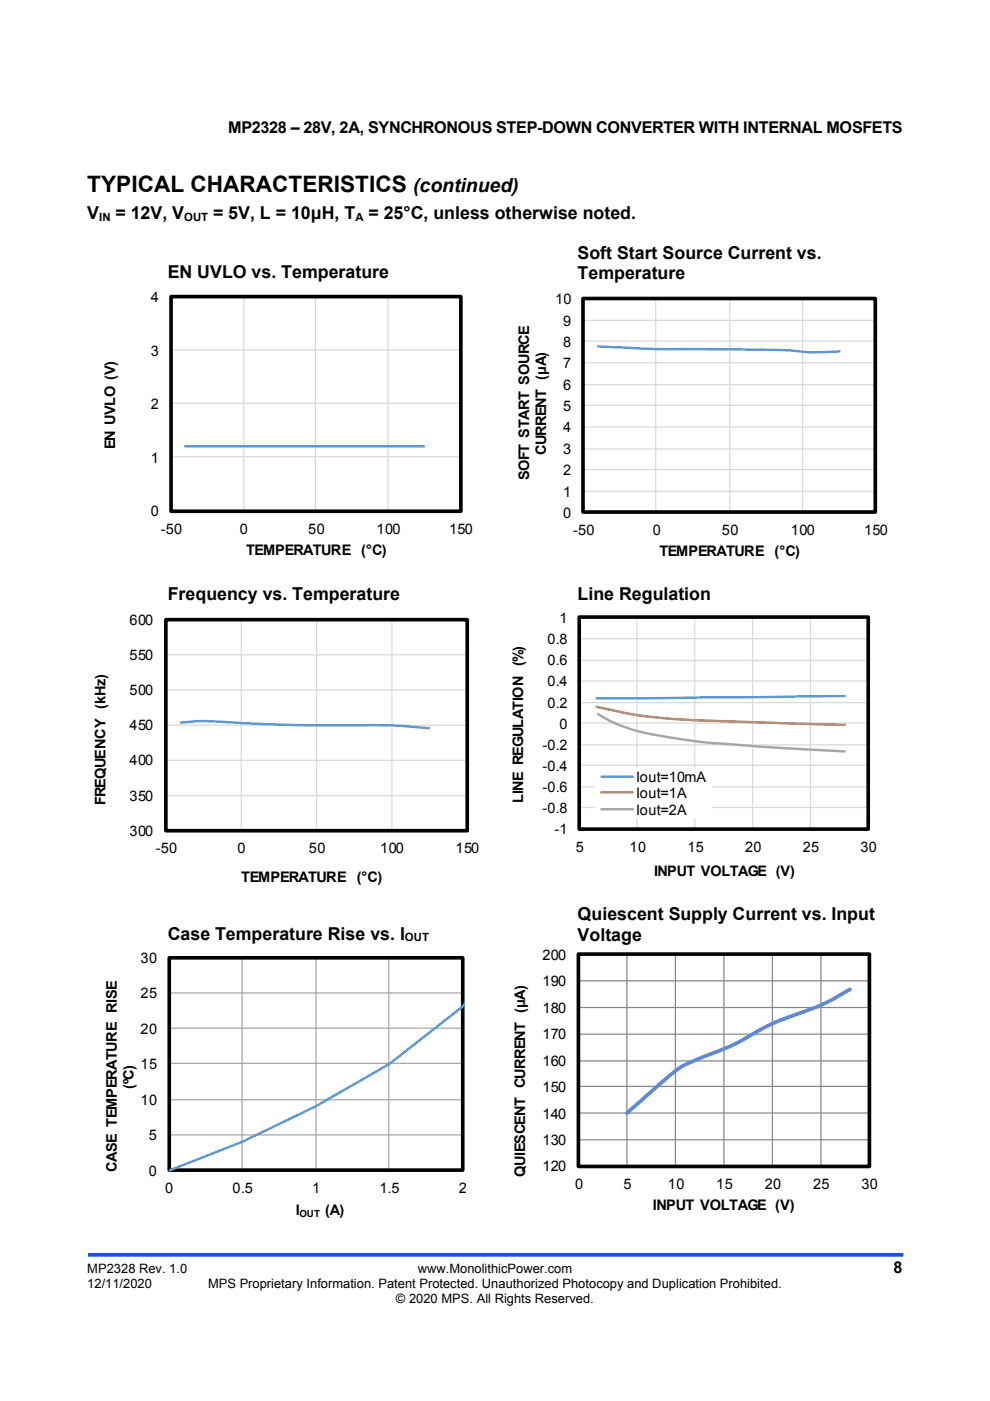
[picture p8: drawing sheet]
<svg xmlns="http://www.w3.org/2000/svg" width="210mm" height="297mm" viewBox="0 0 210 297" stroke-linecap="round" stroke-linejoin="round" font-family="sans-serif">
<defs><g id="words">
<text font-size="4.8" x="18.5" y="40.8">TYPICAL CHARACTERISTICS</text>
<text font-size="4.1" x="87.6" y="40.8">(continued)</text>
<g font-size="3.8">
<text x="18.5" y="46.4">V</text>
<text x="24.5" y="46.4">= 12V, V</text>
<text x="45.2" y="46.4">= 5V, L = 10μH, T</text>
<text x="78.2" y="46.4">= 25°C, unless otherwise noted.</text>
<text x="35.6" y="59">EN UVLO vs. Temperature</text>
<text x="122.5" y="54.9">Soft Start Source Current vs.</text>
<text x="122.5" y="59.2">Temperature</text>
<text x="35.6" y="127.2">Frequency vs. Temperature</text>
<text x="122.5" y="127.2">Line Regulation</text>
<text x="122.5" y="195.1">Quiescent Supply Current vs. Input</text>
<text x="35.6" y="199.2">Case Temperature Rise vs. I</text>
<text x="122.5" y="199.4">Voltage</text>
</g>
<g font-size="3.4">
<text x="48.4" y="28.2">MP2328 – 28V, 2A, SYNCHRONOUS STEP-DOWN CONVERTER WITH INTERNAL MOSFETS</text>
<text x="189.5" y="269.9">8</text>
</g>
<g font-size="3.1">
<text x="32" y="64.1">4</text>
<text x="117.7" y="64.5">10</text>
<text x="119.4" y="69">9</text>
<text x="32" y="75.4">3</text>
<text x="119.4" y="73.6">8</text>
<text x="119.4" y="82.6">6</text>
<text x="119.4" y="78.1">7</text>
<text x="32" y="86.8">2</text>
<text x="119.4" y="87.2">5</text>
<text x="24.4" y="95.3" transform="rotate(-90 24.4 95.3)">EN UVLO (V)</text>
<text x="119.4" y="91.7">4</text>
<text x="32" y="98.1">1</text>
<text x="112.2" y="101.9" transform="rotate(-90 112.2 101.9)">SOFT START SOURCE</text>
<text x="115.8" y="96.5" transform="rotate(-90 115.8 96.5)">CURRENT (μA)</text>
<text x="119.4" y="100.8">2</text>
<text x="119.4" y="96.2">3</text>
<text x="119.4" y="105.3">1</text>
<text x="32" y="109.4">0</text>
<text x="34.1" y="113.1">-50</text>
<text x="50.9" y="113.1">0</text>
<text x="65.4" y="113.1">50</text>
<text x="79.9" y="113.1">100</text>
<text x="95.2" y="113.1">150</text>
<text x="119.4" y="109.8">0</text>
<text x="121.6" y="113.5">-50</text>
<text x="138.5" y="113.5">0</text>
<text x="153.1" y="113.5">50</text>
<text x="167.8" y="113.5">100</text>
<text x="183.3" y="113.5">150</text>
<text x="52.2" y="117.6">TEMPERATURE (°C)</text>
<text x="139.8" y="118">TEMPERATURE (°C)</text>
<text x="27.5" y="132.4">600</text>
<text x="116.1" y="136.6">0.8</text>
<text x="118.7" y="132.1">1</text>
<text x="27.5" y="139.9">550</text>
<text x="116.1" y="141.1">0.6</text>
<text x="27.5" y="147.3">500</text>
<text x="116.1" y="145.5">0.4</text>
<text x="27.5" y="154.8">450</text>
<text x="116.1" y="150">0.2</text>
<text x="118.7" y="154.5">0</text>
<text x="115.1" y="159">-0.2</text>
<text x="27.5" y="162.3">400</text>
<text x="115.1" y="167.9">-0.6</text>
<text x="115.1" y="163.4">-0.4</text>
<text x="135" y="165.7">Iout=10mA</text>
<text x="22.4" y="170.6" transform="rotate(-90 22.4 170.6)">FREQUENCY (kHz)</text>
<text x="27.5" y="169.8">350</text>
<text x="111" y="170.2" transform="rotate(-90 111 170.2)">LINE REGULATION (%)</text>
<text x="115.1" y="172.4">-0.8</text>
<text x="135" y="169.2">Iout=1A</text>
<text x="135" y="172.8">Iout=2A</text>
<text x="27.5" y="177.2">300</text>
<text x="117.6" y="176.9">-1</text>
<text x="33" y="180.9">-50</text>
<text x="50.4" y="180.9">0</text>
<text x="65.5" y="180.9">50</text>
<text x="80.6" y="180.9">100</text>
<text x="96.6" y="180.9">150</text>
<text x="122.2" y="180.6">5</text>
<text x="133.5" y="180.6">10</text>
<text x="138.7" y="185.7">INPUT VOLTAGE (V)</text>
<text x="145.8" y="180.6">15</text>
<text x="158" y="180.6">20</text>
<text x="170.3" y="180.6">25</text>
<text x="182.5" y="180.6">30</text>
<text x="51.2" y="187">TEMPERATURE (°C)</text>
<text x="115" y="203.5">200</text>
<text x="29.8" y="204.1">30</text>
<text x="115" y="209.1">190</text>
<text x="29.8" y="211.6">25</text>
<text x="115" y="214.7">180</text>
<text x="29.8" y="219.2">20</text>
<text x="115" y="220.3">170</text>
<text x="29.8" y="226.7">15</text>
<text x="115" y="226">160</text>
<text x="28.4" y="230.9" transform="rotate(-90 28.4 230.9)">(ºC)</text>
<text x="115" y="231.6">150</text>
<text x="29.8" y="234.2">10</text>
<text x="115" y="237.2">140</text>
<text x="31.5" y="241.7">5</text>
<text x="115" y="242.8">130</text>
<text x="24.8" y="248.4" transform="rotate(-90 24.8 248.4)">CASE TEMPERATURE RISE</text>
<text x="31.5" y="249.3">0</text>
<text x="111.4" y="249.5" transform="rotate(-90 111.4 249.5)">QUIESCENT CURRENT (μA)</text>
<text x="115" y="248.4">120</text>
<text x="35.1" y="252.9">0</text>
<text x="49.3" y="252.9">0.5</text>
<text x="62.8" y="257.6">I</text>
<text x="66.2" y="252.9">1</text>
<text x="68.9" y="257.6">(A)</text>
<text x="80.5" y="252.9">1.5</text>
<text x="97.3" y="252.9">2</text>
<text x="122" y="252.1">0</text>
<text x="132.2" y="252.1">5</text>
<text x="138.5" y="256.5">INPUT VOLTAGE (V)</text>
<text x="141.6" y="252.1">10</text>
<text x="151.9" y="252.1">15</text>
<text x="162.2" y="252.1">20</text>
<text x="172.5" y="252.1">25</text>
<text x="182.7" y="252.1">30</text>
</g>
<g font-size="2.7">
<text x="18.5" y="269.9">MP2328 Rev. 1.0</text>
<text x="88.6" y="269.9">www.MonolithicPower.com</text>
<text x="18.5" y="273.2">12/11/2020</text>
<text x="44.1" y="273.2">MPS Proprietary Information. Patent Protected. Unauthorized Photocopy and Duplication Prohibited.</text>
<text x="84" y="276.3">© 2020 MPS. All Rights Reserved.</text>
</g>
<g font-size="2.4">
<text x="21" y="46.8">IN</text>
<text x="39.1" y="46.8">OUT</text>
<text x="75.4" y="46.8">A</text>
<text x="85.9" y="199.5">OUT</text>
</g>
<text font-size="2.1" x="63.5" y="258.1">OUT</text>
</g></defs>
<path d="M18.7 266h172.9" fill="none" stroke="#1c4eff" stroke-width=".77" stroke-linecap="butt"/>
<g fill="none" stroke="#d9d9d9" stroke-width=".26">
<path d="M36.3 74.2h61.4M36.3 62.9h61.4v45.5M51.7 62.9v45.5M66.9 62.9v45.5M82.3 62.9v45.5M123.7 76.9h62M123.7 72.3h62M123.7 67.9h62M123.7 63.3h62v45.3M139.1 63.3v45.3M154.8 63.3v45.3M170.2 63.3v45.3"/>
<path d="M36.3 96.8h61.4M36.3 85.5h61.4M123.7 99.6h62M123.7 95.2h62M123.7 90.6h62M123.7 85.9h62M123.7 81.6h62M123.7 104.2h62M35.2 138.8h63.9M35.2 131.4h63.9v44.7M51.2 131.4v44.7M67.1 131.4v44.7"/>
<path d="M83.1 131.4v44.7M122.9 135.4h61.2M122.9 130.8h61.2v45M135.1 130.8v45M147.4 130.8v45M159.6 130.8v45M171.9 130.8v45M35.2 153.8h63.9M35.2 146.3h63.9M122.9 157.9h61.2M122.9 153.3h61.2M122.9 149h61.2"/>
<path d="M122.9 144.4h61.2M122.9 140h61.2M35.2 168.7h63.9M35.2 161.2h63.9M122.9 171.2h61.2M122.9 166.9h61.2M122.9 162.3h61.2"/>
</g>
<path d="M36.3 62.9h61.4v45.5h-61.4zM123.7 63.3h62v45.3h-62zM35.2 131.4h63.9v44.7h-63.9zM122.9 130.8h61.2v45h-61.2z" fill="none" stroke="#000" stroke-width=".77" stroke-linecap="butt"/>
<path d="M36.3 62.9v45.5h61.4M123.7 63.3v45.3h62M35.2 131.4v44.7h63.9M122.9 130.8v45h61.2" fill="none" stroke="#000" stroke-width=".26"/>
<path d="M126.9 73.4l11.5 .6h9.8a348.4 348.4 0 0 1 21.1 .5l3.3 .2 5.5-.2M39.2 94.6h50.7M179.2 147.6l-52.7 .5" fill="none" stroke="#5b9bd5" stroke-width=".51"/>
<path d="M38.4 153.2a55.7 55.7 0 0 1 12.7 .1l11.6 .4 10.6 .1a120.3 120.3 0 0 1 17.7 .6" fill="none" stroke="#5b9bd5" stroke-width=".52"/>
<path d="M126.5 149.9a112 112 0 0 0 26.7 3l26 .8" fill="none" stroke="#ed7d31" stroke-width=".51"/>
<path d="M126.8 151.4a34.2 34.2 0 0 0 13.8 4.7 237.8 237.8 0 0 0 26.7 2.6l11.9 .6" fill="none" stroke="#a5a5a5" stroke-width=".51"/>
<path d="M126.3 162.9h24.8v10.5h-24.8z" fill="#fff"/>
<path d="M127.6 164.7h6.6M98.5 213l-.5 .5-15.4 12.1-15.7 9-15.4 7.4-15.7 6.2" fill="none" stroke="#5b9bd5" stroke-width=".51"/>
<path d="M127.6 168h6.6" fill="none" stroke="#ed7d31" stroke-width=".51"/>
<path d="M127.6 171.6h6.6" fill="none" stroke="#a5a5a5" stroke-width=".51"/>
<path d="M35.9 218h62.2M35.9 210.5h62.2M51.4 203.1v45M67 203.1v45M82.5 203.1v45M35.9 233.2h62.2M35.9 225.4h62.2M35.9 240.6h62.2M35.9 248.1v-45h62.2v45" fill="none" stroke="#a6a6a6" stroke-width=".26"/>
<path d="M35.9 203.1h62.2v45h-62.2zM122.7 202.3h61.7v45h-61.7z" fill="none" stroke="#000" stroke-width=".77" stroke-linecap="butt"/>
<path d="M122.7 202.3v45h61.7M35.9 248.1h62.2" fill="none" stroke="#000" stroke-width=".26"/>
<g fill="none" stroke="#868686" stroke-width=".26">
<path d="M122.7 219.3h61.7M122.7 213.6h61.7M122.7 208h61.7M133 202.3v45M143.3 202.3v45M153.5 202.3v45M163.8 202.3v45M174.1 202.3v45M122.7 236h61.7M122.7 230.3h61.7M122.7 224.9h61.7M122.7 241.7h61.7"/>
<path d="M122.7 247.3v-45h61.7v45"/>
</g>
<path d="M180.3 209.8l-1.5 .8a44.8 44.8 0 0 1-10.8 4.8 56.4 56.4 0 0 0-11.6 5.7l-2.7 1.2-5.6 2.2a19.6 19.6 0 0 0-7.8 5l-7.3 6.5" fill="none" stroke="#4a7ebb" stroke-width=".77"/>
<use href="#words"/>
</svg>
